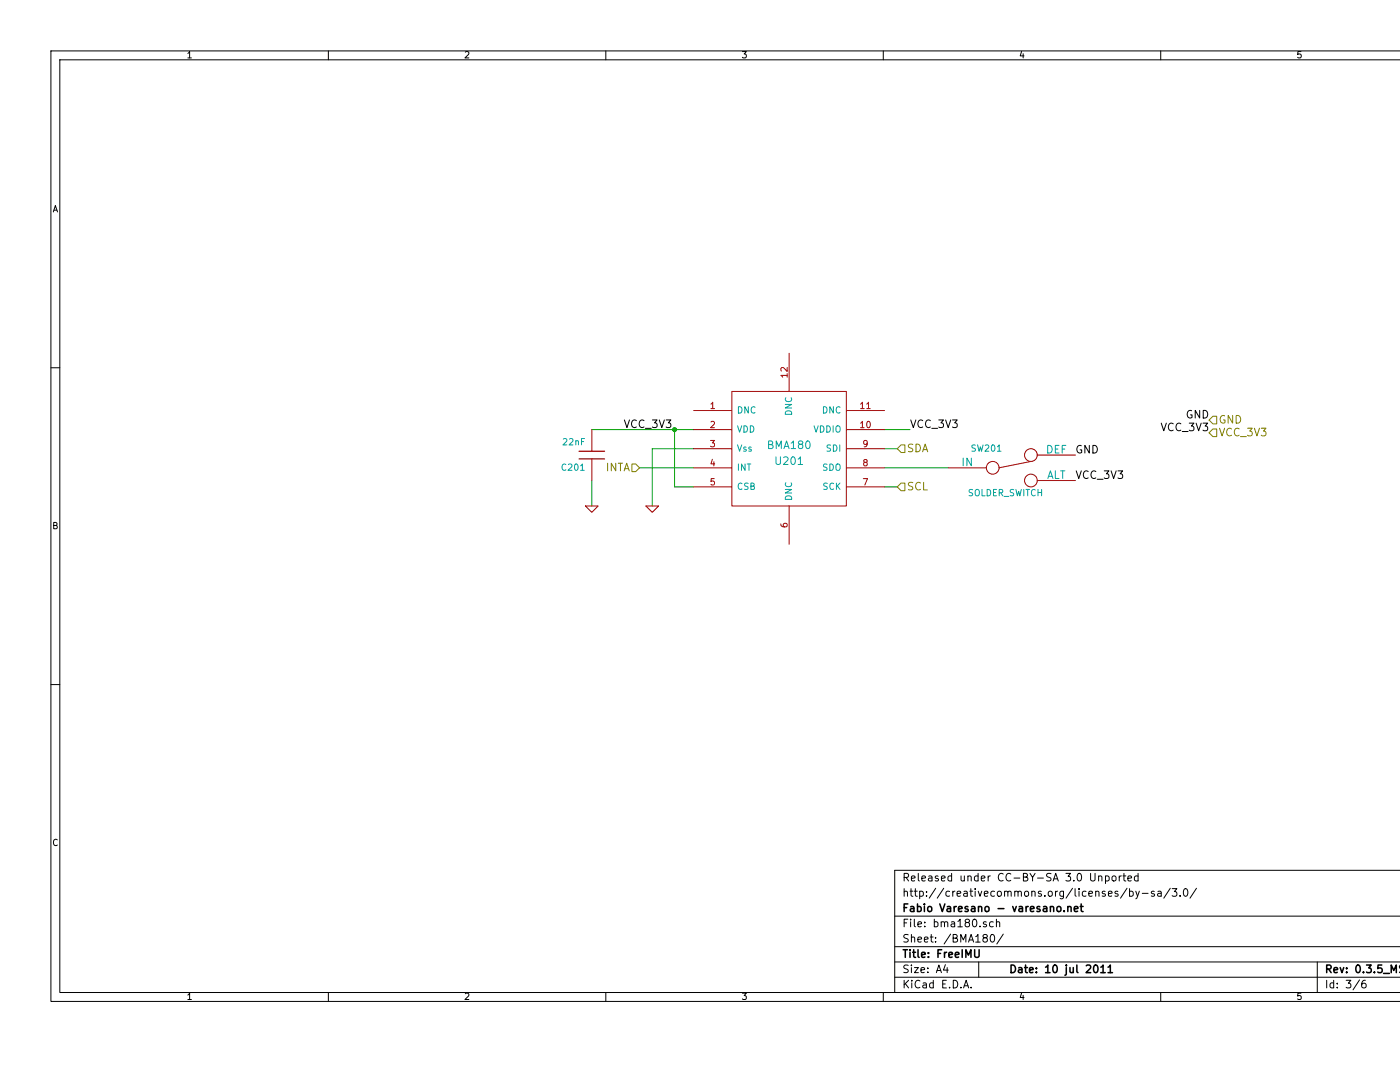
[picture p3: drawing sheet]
<svg xmlns="http://www.w3.org/2000/svg" width="279mm" height="216mm" viewBox="0 0 279 216" stroke-linecap="round" stroke-linejoin="round" font-family="sans-serif">
<g fill="none" stroke="#000" stroke-width=".2">
<path d="M37.5 10.7l.3-.4v1.3M37.5 11.6h.7M65.5 10.2v1.7M92.9 10.4l.4-.1 .3 .4-.8 .9h.8M120.9 10.2v1.7M148.2 10.3h.7l-.4 .5 .4 .1v.5l-.2 .2-.5-.2M176.3 10.2v1.7M203.9 10.2l-.3 1h.8M204.2 10.7v.9M231.6 10.2v1.7M259.6 10.3h-.6v.6l.2-.1 .4 .1v.5l-.1 .2-.5-.2M279.4 10.2h-269.2v189.6h269.2"/>
<path d="M279.4 11.9h-267.5v186.1h267.5M10.6 42.3l.4-1.3 .5 1.3M10.8 41.9h.6M10.2 73.4h1.7M214.8 94l.5 1.5 .5-1.5M215.8 89a.7 .7 0 0 0-.9 .7 .7 .7 0 0 0 1 .6v-.5h-.3M217.2 94.1a.72 .72 0 0 0-1 .5 .72 .72 0 0 0 .7 .9l.3-.1M217.4 88.9v1.5l-.9-1.5v1.5M218.1 88.9a.77 .77 0 0 1 .9 .7 .77 .77 0 0 1-.9 .8zM218.7 94.1a.72 .72 0 0 0-1 .5 .72 .72 0 0 0 .7 .9l.3-.1M219 95.6h1.1M220.4 94h.9l-.5 .5 .4 .2v.7l-.2 .1-.6-.1"/>
<path d="M221.7 94l.6 1.5 .5-1.5M223.1 94h1l-.6 .5 .5 .2v.7l-.3 .1-.6-.1M10.7 104.9l.6-.1v-.4l-.6-.2v1.3h.5l.2-.4-.2-.2M10.2 136.6h1.7M11.4 167.6a.5 .5 0 0 0-.6 0 .5 .5 0 0 0-.1 .6l.2 .5 .5-.1M180.4 178l.1-.1a.36 .36 0 0 1 .6 .2v.7M180.4 175.1l.8-.1 .1-.2v-.4l-.3-.1h-.6v1.5M180.4 177.3v1.5M180.8 175.1l.5 .7M181.6 177.8h.6M181.8 177.3v1.3l.4 .2M181.9 175.3l.7-.1-.1-.3-.4-.1-.2 .2 .1 .7h.5"/>
<path d="M182.5 177.8h.6M182.7 177.3v1.3l.4 .2M183.3 174.3v1.3l.2 .2M183.5 177.9l.5-.1 .3 .3-.1 .6-.2 .1h-.5M183.5 177.8v1.5M184 175.3l.7-.1-.1-.3-.4-.1-.2 .2v.7h.6M184.9 178.7v.1M184.9 177.9v.2M185.3 174.9h.6l.1 .9M186 175.2h-.5a.3 .3 0 0 0-.2 .3 .3 .3 0 0 0 .2 .3l.5-.1M186.7 177.2l-1.3 2M187.2 174.9l-.3-.1-.3 .2 .1 .2 .5 .2v.3h-.6"/>
<path d="M187.9 175.3l.7-.1-.1-.3-.4-.1-.2 .2 .1 .7h.5M188.3 177.2l-1.3 2M189.5 177.9l-.4-.1-.3 .3v.6l.3 .1h.4M189.9 174.9l-.4-.1-.3 .3 .1 .6 .2 .1 .4-.1M189.9 174.3v1.5M190.1 177.8v1M190.6 177.8l-.5 .3M191 178.3l.7-.1v-.3l-.5-.1-.2 .3 .1 .7h.6M191.8 174.8v.8a.39 .39 0 0 0 .7 .1M192.4 177.9h.6v.9M192.5 174.8v1M193 178.2l-.5 .1a.3 .3 0 0 0-.2 .2 .3 .3 0 0 0 .2 .3h.5"/>
<path d="M193.2 174.9a.36 .36 0 0 1 .6 .1v.8M193.2 174.8v1M193.5 177.8h.6M193.8 177.3v1.3l.3 .2M194.6 177.3v.2M194.6 177.8v1M195.2 174.9l-.4-.1-.3 .3v.6l.3 .1 .4-.1M195.2 174.3v1.5M195.2 177.8l.4 1 .3-1M195.8 175.3l.8-.1-.1-.3-.4-.1-.3 .2 .1 .7h.6M196.4 178.3l.8-.1-.1-.3-.4-.1-.3 .3 .1 .7h.6M197.2 174.8v1"/>
<path d="M197.6 174.8l-.4 .3M198.5 177.9l-.5-.1-.3 .3 .1 .6 .2 .1h.5M199.1 178l.2-.2 .5 .2v.7l-.3 .1-.4-.1zM200.2 174.4a.72 .72 0 0 0-1 .5 .72 .72 0 0 0 .7 .9l.3-.1M200.5 178l.1-.1a.36 .36 0 0 1 .5 .2v.7M200.5 177.8v1M201.1 178.1a.35 .35 0 0 1 .4-.3 .35 .35 0 0 1 .3 .3v.7M201.7 174.4a.72 .72 0 0 0-1 .5 .72 .72 0 0 0 .7 .9l.3-.1M202.4 175.2h1.1M202.5 178l.1-.1a.36 .36 0 0 1 .6 .2v.7M202.5 177.8v1M203.2 178.1a.35 .35 0 0 1 .3-.3 .35 .35 0 0 1 .3 .3v.7"/>
<path d="M204.2 175l.7-.1 .2-.2-.2-.4h-.7v1.5h.6l.3-.3a.41 .41 0 0 0-.4-.5M204.6 177.9l.4-.1 .3 .3v.5l-.3 .2h-.4l-.1-.2zM205.6 174.3l.5 .8 .5-.8M205.9 178l.1-.1a.36 .36 0 0 1 .6 .2v.7M205.9 177.8v1M206.1 175.1v.7M207.1 175.2h1.1M207.8 177.9l-.4-.1-.2 .3 .1 .2 .5 .1v.4h-.6M208.5 178.7v.1M209.3 178l.2-.2 .4 .2v.7l-.2 .1-.4-.1zM209.8 174.3a.62 .62 0 0 0-.9 .1v.5l.8 .3 .1 .3-.4 .3-.5-.1M210.2 175.8l.5-1.5 .5 1.5"/>
<path d="M210.3 175.4h.7M210.6 177.8v1M211.1 177.8l-.5 .3M212.2 177.8v1.3l-.2 .2h-.4M212.2 177.9l-.4-.1-.3 .3 .1 .6 .2 .1h.4M212.7 174.3h1l-.5 .6 .4 .1v.7l-.2 .1-.7-.1M214 177.2l-1.2 2M214.3 175.7v.1M214.6 177.3v1.3l.2 .2M215.2 174.3h.1a.81 .81 0 0 1 .6 .7 .81 .81 0 0 1-.6 .8 .98 .98 0 0 1-.1-1.5zM215.3 177.3v.2M215.3 177.8v1"/>
<path d="M216.7 177.9l-.4-.1-.3 .3 .1 .6 .2 .1h.4M217.3 178.3l.7-.1v-.3l-.5-.1-.2 .3 .1 .7h.6M217.7 174.3v1.2l.3 .3h.2l.3-.3v-1.2M218.7 178v-.1a.36 .36 0 0 1 .6 .2v.7M218.7 177.8v1M219.3 174.9a.36 .36 0 0 1 .6 .1v.8M219.3 174.8v1M220.5 177.9l-.3-.1-.2 .3v.2l.5 .1v.4h-.5M220.6 174.9l.5-.1 .3 .3-.1 .6-.2 .1-.5-.1M220.6 174.8v1.5M221.2 178.3l.7-.1v-.3l-.5-.1-.2 .3 .1 .7h.6M222 174.9l.2-.1 .5 .1v.8l-.3 .1-.4-.1z"/>
<path d="M223.1 177.9l-.4-.1-.2 .3 .1 .2 .5 .1v.4h-.6M223.4 174.8v1M223.8 174.8l-.4 .3M224.1 174.8h.6M224.3 174.3v1.3l.4 .2M224.9 177.2l-1.3 2M225.1 175.3l.7-.1v-.3l-.5-.1-.2 .2 .1 .7h.6M225.4 177.9l.5-.1 .3 .3-.1 .6-.2 .1h-.5M225.4 177.3v1.5M226.7 177.8l.3 1M227.1 174.9l-.4-.1-.3 .3 .1 .6 .2 .1 .4-.1M227.1 174.3v1.5"/>
<path d="M227.4 177.8l-.5 1.4-.2 .1M228 178.3h1.1M230.4 177.9l-.4-.1-.2 .3v.2l.6 .1v.4h-.6M231.1 177.9h.6v.9M231.7 178.2l-.5 .1a.3 .3 0 0 0-.2 .2 .3 .3 0 0 0 .2 .3h.5M233.6 177.2l-1.3 2M233.9 177.3h1l-.5 .6 .4 .2v.6l-.2 .1-.7-.1M235.5 178.7v.1M236.3 177.5l.3-.2a.81 .81 0 0 1 .5 .8 .81 .81 0 0 1-.5 .7l-.3-.1-.1-.4zM238.8 177.2l-1.3 2M279.4 173.7h-100.8v24.3M37.5 198.6l.3-.4v1.2"/>
<path d="M37.5 199.4h.7M65.5 198v1.8M92.9 198.3l.4-.1 .3 .4-.8 .8h.8M120.9 198v1.8M148.2 198.2h.7l-.4 .5 .4 .1v.5l-.2 .1-.5-.1M176.3 198v1.8M178.6 182.8h100.8M178.6 188.9h100.8M178.6 195h100.8M178.6 191.9h100.8M180.4 195.6v1.5M180.4 184.2h.5"/>
<path d="M180.7 196.3l.6 .8M181.2 183.4h-.8v1.5M181.3 192.6a.62 .62 0 0 0-.9 .1v.4l.8 .4 .1 .3-.4 .3-.5-.1M181.3 186.5a.62 .62 0 0 0-.9 .1v.4l.8 .4 .1 .3-.4 .3-.5-.1M181.3 195.6l-.9 .9M181.7 183.4v.2M181.7 183.9v1M181.9 192.6v.1M181.9 187.1l.1-.1a.36 .36 0 0 1 .5 .2v.8M181.9 186.5v1.5M181.9 193.1v1M182 195.6v.2"/>
<path d="M182 196.1v1M182.5 183.4v1.3l.2 .2M182.5 193.1h.8l-.8 1h.8M183.2 184.4l.7-.1-.1-.3-.4-.1-.2 .3 .1 .7h.5M183.2 187.5l.7-.1-.1-.4h-.4l-.2 .2 .1 .7h.5M183.6 195.8a.72 .72 0 0 0-1 .5 .72 .72 0 0 0 .7 .8l.3-.1M183.8 193.6l.7-.2v-.3h-.5l-.2 .2 .1 .7h.6M184.2 196.2h.6l.1 .9M184.5 187.5l.7-.1-.1-.4h-.4l-.2 .2 .1 .7h.5M184.6 184.8v.1M184.6 184v.2M184.9 196.5h-.5a.3 .3 0 0 0-.3 .3 .3 .3 0 0 0 .3 .3h.5"/>
<path d="M185.2 194v.1M185.2 193.1v.2M185.6 187h.6M185.9 186.5v1.3l.3 .2M186.3 196.2l-.5-.1-.3 .3 .1 .6 .2 .1h.5M186.3 195.6v1.5M186.5 184l.4-.1 .3 .3-.1 .6-.2 .1h-.4M186.5 183.4v1.5M186.7 187.9v.1M186.7 187v.2M186.9 194.1l.5-1.5 .5 1.5M187 193.6h.7"/>
<path d="M187.8 184.1l.1-.1a.36 .36 0 0 1 .6 .2v.7M187.8 183.9v1M188.1 196.3h.5M188.5 184.2a.35 .35 0 0 1 .3-.3 .35 .35 0 0 1 .4 .3v.7M188.7 192.5l-.4 1.1h1M188.9 195.6h-.8v1.5h.8M189 193.1v1M189.5 197v.1M189.7 186.4l-1.3 2M189.9 184h.5l.1 .9M190.2 187.2l.7-.1 .1-.2-.1-.4h-.7v1.5h.6l.3-.3a.41 .41 0 0 0-.4-.5M190.2 195.6a.77 .77 0 0 1 .9 .8 .77 .77 0 0 1-.9 .7z"/>
<path d="M190.5 184.3l-.5 .1a.3 .3 0 0 0-.2 .2 .3 .3 0 0 0 .2 .3h.5M191.2 183.8l.4-.4v1.5M191.2 184.9h.8M191.7 188v-1.5l.6 1.1 .5-1.1v1.5M191.8 197v.1M192.3 197.1l.5-1.5 .5 1.5M192.4 196.7h.8M192.9 184.1l-.3-.3 .1-.2 .2-.2 .4 .1 .2 .2-.1 .2-.6 .3-.2 .2 .1 .4 .2 .1h.3l.3-.2v-.3l-.3-.3M193.3 188l.5-1.5 .5 1.5M193.4 187.6h.8M193.8 197v.1M194.3 183.5l.1-.1a.81 .81 0 0 1 .6 .8 .81 .81 0 0 1-.6 .7 .98 .98 0 0 1-.1-1.4z"/>
<path d="M194.7 186.9l.5-.4v1.5M194.7 188h.9M195.3 191.9v3.1M195.6 184.8v.1M196.5 187.1l-.3-.3v-.2l.3-.1h.4l.2 .3-.1 .2-.7 .2-.1 .2v.5l.3 .1h.2l.4-.3v-.3l-.4-.3M196.8 184l-.3-.1-.3 .3 .1 .2 .5 .1v.4h-.6M197.8 186.6l.2-.1a.81 .81 0 0 1 .5 .7 .81 .81 0 0 1-.5 .8l-.2-.1-.2-.5zM198.2 184l-.4-.1-.3 .3 .1 .6 .2 .1h.4M198.9 184.1v-.1a.36 .36 0 0 1 .6 .2v.7M198.9 183.4v1.5M200.2 186.4l-1.3 2M203.9 198.1l-.3 .9h.8"/>
<path d="M204.2 198.6v.8M231.6 198v1.8M259.6 198.2h-.6v.6l.2-.1 .4 .1v.5l-.1 .1-.5-.1M262.9 191.9v6.1M264.8 195.6v1.5M266.2 196.2l-.5-.1-.3 .3 .1 .6 .2 .1h.5M266.2 195.6v1.5M266.9 197v.1M266.9 196.2v.1M268.7 195.6h.9l-.5 .6 .4 .1v.7l-.2 .1-.6-.1M271.3 195.5l-1.3 2M272.5 195.6a.62 .62 0 0 0-.7 .7v.7l.3 .1 .5-.1v-.5l-.1-.2-.4-.1-.3 .3"/>
</g>
<g fill="none" stroke="#000" stroke-width=".3">
<path d="M180.2 189.5h.9M180.4 181.1h.5M180.7 189.5v1.5M181.2 180.4h-.8v1.5M181.6 189.5v.2M181.6 190v1M181.7 180.9h.6l.1 1M182.1 190h.6M182.3 189.5v1.3l.4 .2M182.4 181.3h-.5a.3 .3 0 0 0-.2 .3 .3 .3 0 0 0 .2 .3l.5-.1M183.1 180.9h.4l.3 .3v.6l-.3 .1-.4-.1M183.1 180.4v1.5"/>
<path d="M183.2 189.5v1.3l.2 .2M183.9 190.5l.8-.1-.1-.3-.4-.1-.3 .2 .1 .8h.6M184.5 180.4v.1M184.5 180.9v1M185.3 190.9v.1M185.3 190.1v.1M185.3 180.9h.3l.4 .3v.4l-.4 .3-.3-.1-.2-.2zM187.2 190.2h.5M187.6 180.4l.5 1.5 .5-1.5M187.9 189.5h-.7v1.5M188.5 190v1M188.9 190l-.4 .3"/>
<path d="M189.1 180.9h.5l.1 1M189.4 190.5l.7-.1-.1-.3-.4-.1-.2 .2v.8h.6M189.7 181.3h-.5a.3 .3 0 0 0-.2 .3 .3 .3 0 0 0 .2 .3l.5-.1M190.4 180.9v1M190.7 190.5l.7-.1-.1-.3-.4-.1-.2 .2v.8h.6M190.9 180.9l-.5 .3M191.3 181.4l.7-.1-.1-.4h-.4l-.2 .2 .1 .7h.5M192 189.5v1.5M192.8 191v-1.5l.5 1.1 .5-1.1v1.5M193.2 180.9h-.4l-.2 .2 .1 .2 .5 .2v.3h-.6M193.9 180.9h.6l.1 1M194.5 189.5v1.3l.3 .2h.3l.3-.2v-1.3"/>
<path d="M194.6 181.3h-.5a.3 .3 0 0 0-.3 .3 .3 .3 0 0 0 .3 .3l.5-.1M195.3 181l.1-.1a.36 .36 0 0 1 .5 .2v.8M195.3 180.9v1M196.7 180.9h.4l.3 .3v.4l-.3 .3-.4-.1-.1-.2zM199.2 181.3h1.2M201.8 192.6a.77 .77 0 0 1 .9 .7 .77 .77 0 0 1-.9 .8zM202.1 180.9l.4 1 .3-1M203.3 193.1h.6l.1 1M203.4 180.9h.6l.1 1M204 193.4l-.5 .1a.3 .3 0 0 0-.3 .3 .3 .3 0 0 0 .3 .3l.5-.1M204.1 181.3h-.5a.3 .3 0 0 0-.3 .3 .3 .3 0 0 0 .3 .3l.5-.1M204.5 193.1h.6"/>
<path d="M204.7 192.6v1.3l.4 .2M204.8 180.9v1M205.2 180.9l-.4 .3M205.5 193.6l.7-.2-.1-.3h-.4l-.2 .2v.7h.6M205.6 181.4l.8-.1-.1-.4h-.4l-.3 .2 .1 .7h.6M206.8 194v.1M206.8 193.1v.2M207.5 180.9h-.3l-.3 .2 .1 .2 .5 .2v.3h-.6M208.3 180.9h.5l.1 1M208.7 193l.4-.4v1.5M208.7 194.1h.9M208.9 181.3h-.5a.3 .3 0 0 0-.2 .3 .3 .3 0 0 0 .2 .3l.5-.1"/>
<path d="M209.6 181l.1-.1a.36 .36 0 0 1 .6 .2v.8M209.6 180.9v1M210.3 192.6h.2a.81 .81 0 0 1 .5 .7 .81 .81 0 0 1-.5 .8 .98 .98 0 0 1-.2-1.5zM211 181l.2-.1 .5 .1v.8l-.3 .1-.4-.1zM212.4 181.8v.1M212.8 193.1v1.3l-.3 .2M212.8 192.6v.1M213.1 181l.1-.1a.36 .36 0 0 1 .6 .2v.8M213.1 180.9v1M213.5 193.1v.8a.39 .39 0 0 0 .7 .1M214.2 193.1v1M214.4 181.4l.7-.1v-.4h-.5l-.2 .2 .1 .7h.6"/>
<path d="M214.9 192.6v1.3l.2 .2M215.6 180.9h.6M215.8 180.4v1.3l.4 .2M216.8 192.7l.6-.1 .3 .4-1 1.1h1M218.4 192.7l.2-.1a.81 .81 0 0 1 .5 .7 .81 .81 0 0 1-.5 .8l-.2-.1-.2-.5zM219.7 193l.4-.4v1.5M219.7 194.1h.9M221.1 193l.5-.4v1.5M221.1 194.1h.9M264.8 193.4l.7-.1 .2-.2-.1-.4-.2-.1h-.6v1.5M265.2 193.4l.5 .7M266.2 193.6l.8-.2-.1-.3h-.5l-.2 .2 .1 .7h.6"/>
<path d="M267.5 193.1l.3 1 .4-1M268.8 194v.1M268.8 193.1v.2M270.8 192.6h.2a.81 .81 0 0 1 .5 .7 .81 .81 0 0 1-.5 .8 .98 .98 0 0 1-.2-1.5zM272.1 194v.1M272.7 192.6h1l-.5 .5 .4 .2v.7l-.2 .1-.7-.1M274.3 194v.1M275.8 192.6h-.8v.7l.2-.2 .5 .1 .1 .2v.6l-.3 .1-.5-.1M276.1 194.2h1.2M277.6 194.1v-1.5l.6 1 .5-1v1.5M279.3 194h.1M279.4 192.7l-.1 .2 .1 .3"/>
</g>
<circle cx="134.6" cy="85.7" r=".41" fill="#00a000"/>
<g fill="none" stroke="#00a000" stroke-width=".2">
<path d="M118.1 95.9v5.1M118.1 85.7h20.3M127.6 93.3h10.8M134.6 85.7v11.5h3.8M138.4 89.5h-8.2v11.5M176.5 97.2h2.6M176.5 89.5h2.6M176.5 85.7h5.1M176.5 93.3h12.7"/>
<circle cx="134.6" cy="85.7" r=".41"/>
</g>
<g fill="none" stroke="#a00000" stroke-width=".2">
<path d="M146.1 78.1h22.8v22.9h-22.8zM157.1 74.9h-1.3l.4 .4M157.1 73.3v.8l-.9-.8-.4 .3 .2 .4M157.1 74.5v.8M157.5 70.5v7.6M118.1 85.7v4.3M118.1 91.6v4.3M138.4 93.3h7.7M138.4 81.9h7.7M138.4 85.7h7.7M138.4 89.5h7.7M138.4 97.2h7.7"/>
<path d="M141.8 87.9h.8l-.4 .5 .3 .1v.5l-.1 .2-.6-.2M141.9 80.6l.3-.3v1.2M141.9 84.2l.5-.1 .2 .4-.8 .8h.8M141.9 81.5h.7M142.2 91.6l-.3 1h.7M142.5 92.1v.9M142.5 95.5h-.6v.6l.2-.1 .4 .1v.5l-.1 .2-.5-.2M168.9 93.3h7.6M168.9 81.9h7.6M168.9 85.7h7.6M168.9 89.5h7.6M168.9 97.2h7.6"/>
<path d="M171.8 84.5l.3-.4v1.2M171.8 80.6l.3-.3v1.2M171.8 81.5h.7M171.8 85.3h.7M172.3 95.5h.8l-.5 1.3M172.6 92.3l-.2-.2v-.3l.4-.1 .2 .1v.3l-.5 .2-.1 .2v.2l.2 .3h.2l.3-.3-.1-.3-.2-.1M173 80.6l.3-.3v1.2M173 81.5h.7M173.1 88.4l-.3 .3-.3-.1-.1-.6 .4-.1 .3 .2-.1 .7-.2 .3-.3 .1M173.1 84.2l.2-.1a.67 .67 0 0 1 .4 .6 .67 .67 0 0 1-.4 .6l-.3-.4zM189.2 93.3h7.7M205.7 92.1l-6.3 1.2"/>
<path d="M207 90.8h7.6M207 95.9h7.6M116.8 101h2.6l-1.3 1.2zM128.9 101h2.5l-1.2 1.2zM155.8 104.5l.1 .4a.87 .87 0 0 0 1.2 0l-.1-.4h-.6l-.1 .4 .3 .2M157.5 101v7.6"/>
<circle cx="198.1" cy="93.3" r="1.27"/>
<circle cx="205.7" cy="95.9" r="1.27"/>
<circle cx="205.7" cy="90.8" r="1.27"/>
</g>
<g fill="none" stroke="#00a0a0" stroke-width=".2">
<path d="M156.8 79.4a.5 .5 0 0 0 .1 .6 .5 .5 0 0 0 .6 .1l.4-.2v-.5M112.4 87.6l.5-.1 .2 .4-.8 .9h.8M112.9 92.7a.5 .5 0 0 0-.6 0 .5 .5 0 0 0-.1 .6l.2 .5 .5-.1M113.4 92.7l.5-.1 .2 .4-.7 .9h.7M113.6 87.6l.5-.1 .3 .4-.8 .9h.8M114.8 92.7l.1-.1a.67 .67 0 0 1 .5 .6 .67 .67 0 0 1-.5 .7l-.2-.5zM114.9 88.1l.5-.1v.8M114.9 87.9v.9M115.9 93l.3-.4v1.3M115.9 93.9h.7M116.1 88.1h.4M116.7 87.5h-.6v1.3"/>
<path d="M147.2 85l.4 1.2 .4-1.2M147.2 88.8l.4 1.2 .4-1.2M147.4 81.2a.64 .64 0 0 1 .7 .6 .64 .64 0 0 1-.7 .6zM147.4 92.6v1.3M148.1 96.5a.5 .5 0 0 0-.6 0 .5 .5 0 0 0-.2 .6l.2 .5 .6-.1M148.5 85a.64 .64 0 0 1 .7 .6 .64 .64 0 0 1-.7 .6zM148.7 92.6v1.3l-.7-1.3v1.3M148.9 89.3l-.3-.1-.2 .2 .1 .2 .4 .1v.3h-.5M149.1 92.6h.7M149.3 96.5l-.5-.1-.2 .1 .1 .5 .6 .2v.2l-.2 .3-.5-.1M149.4 81.2v1.2l-.8-1.2v1.2M149.5 92.6v1.3"/>
<path d="M149.7 85a.64 .64 0 0 1 .7 .6 .64 .64 0 0 1-.7 .6zM149.9 97h.5l.1-.5-.6-.1v1.3h.4l.3-.4-.3-.3M149.9 89.3l-.3-.1-.2 .2 .1 .2 .4 .1v.3h-.5M150.7 81.3a.5 .5 0 0 0-.6 0 .5 .5 0 0 0-.2 .6l.2 .5 .6-.1M153.4 88.7h.5l.2-.1 .1-.3-.1-.2-.7-.1v1.5h.6l.3-.3a.41 .41 0 0 0-.4-.5M154.9 91.2v1.2l.3 .3h.2l.4-.3v-1.2M154.9 89.5v-1.5l.5 1.1 .5-1.1v1.5M156.4 91.3l.6-.1 .3 .4-1 1.1h1M156.5 89.5l.5-1.5 .5 1.5M156.6 89.1h.7M156.7 97.7h1.3l-1.3 .7h1.3M156.7 80.7h1.3l-1.3 .7h1.3"/>
<path d="M156.8 96.3a.5 .5 0 0 0 .1 .7 .5 .5 0 0 0 .6 .1l.4-.2v-.6M156.9 99a.67 .67 0 0 1 .8 0 .67 .67 0 0 1 .3 .6h-1.3zM156.9 82.1a.67 .67 0 0 1 .8-.1 .67 .67 0 0 1 .3 .7h-1.3zM157.9 88.4l.4-.4v1.5M157.9 89.5h.9M158 91.3l.2-.1a.81 .81 0 0 1 .5 .7 .81 .81 0 0 1-.5 .8l-.2-.1-.2-.5zM159.3 91.6l.4-.4v1.5M159.3 92.7h.9M159.6 88.6l-.3-.2 .1-.3 .2-.1 .5 .1 .1 .2-.1 .2-.6 .2-.2 .2 .1 .5 .2 .1h.3l.3-.3v-.3l-.3-.3M160.9 88.1l.3-.1a.81 .81 0 0 1 .5 .7 .81 .81 0 0 1-.5 .8l-.3-.1-.1-.5zM162.5 85l.4 1.2 .4-1.2M163.7 85a.64 .64 0 0 1 .7 .6 .64 .64 0 0 1-.7 .6z"/>
<path d="M164.3 81.2a.64 .64 0 0 1 .8 .6 .64 .64 0 0 1-.8 .6zM165 85a.64 .64 0 0 1 .7 .6 .64 .64 0 0 1-.7 .6zM165 92.7l-.4-.1-.2 .1v.4l.6 .3v.2l-.2 .3-.5-.1M165.1 96.5l-.5-.1-.2 .1 .1 .5 .5 .2 .1 .2-.2 .3-.5-.1M165.6 92.6a.64 .64 0 0 1 .7 .6 .64 .64 0 0 1-.7 .7zM165.8 88.8h-.5l-.2 .1 .1 .4 .5 .3 .1 .2-.3 .2h-.5M166.3 85v1.2M166.3 88.8a.64 .64 0 0 1 .7 .6 .64 .64 0 0 1-.7 .6zM166.3 81.2v1.2l-.7-1.2v1.2M166.4 96.5a.5 .5 0 0 0-.7 0 .5 .5 0 0 0-.1 .6l.2 .5 .6-.1M166.9 92.8l.2-.2a.45 .45 0 0 1 .6 .4l-.1 .7-.5 .2-.3-.5zM166.9 85.1l.2-.1a.45 .45 0 0 1 .6 .4l-.1 .7-.5 .1-.3-.4z"/>
<path d="M166.9 96.4v1.3M167.1 97l.5 .7M167.6 88.8v1.2M167.6 81.3a.5 .5 0 0 0-.6 0 .5 .5 0 0 0-.1 .6l.2 .5 .5-.1M167.6 96.4l-.7 .7M192.2 91.4v1.5M193.9 91.4v1.5l-.9-1.5v1.5M194.1 97.7h-.5l-.2 .1 .1 .4 .6 .3v.2l-.2 .2h-.5M194.7 88.8h-.5l-.2 .1 .1 .4 .5 .3 .1 .2-.3 .2h-.4M194.7 97.8l.2-.1a.45 .45 0 0 1 .6 .4l-.1 .7-.5 .1-.3-.4zM195.1 88.8l.3 1.2 .3-.8 .2 .8 .3-1.2M196 97.7v1.2h.6"/>
<path d="M196.6 88.9l.5-.1 .2 .4-.8 .8h.8M197 97.7a.64 .64 0 0 1 .7 .6 .64 .64 0 0 1-.7 .6zM197.9 88.9l.2-.1a.67 .67 0 0 1 .5 .6 .67 .67 0 0 1-.5 .6l-.3-.4zM198.3 98.3h.4M198.9 97.7h-.6v1.2h.6M199.1 89.2l.3-.4v1.2M199.1 90h.7M199.4 98.3h.6l.1-.5-.7-.1v1.2M199.7 98.3l.4 .6M200.4 99.1h.9M202.3 97.7h-.5l-.1 .1v.4l.6 .3v.2l-.2 .2h-.5M202.7 97.7l.3 1.2 .3-.9 .2 .9 .3-1.2"/>
<path d="M204.3 97.7v1.2M204.7 97.7h.8M205.1 97.7v1.2M206.6 97.8a.5 .5 0 0 0-.6 0 .5 .5 0 0 0-.2 .6l.3 .5 .5-.1M207.2 98.3h.7M207.2 97.7v1.2M207.9 97.7v1.2M209.1 88.9a.77 .77 0 0 1 .9 .7 .77 .77 0 0 1-.9 .8zM209.1 95.5l.5-1.5 .5 1.5M209.2 95h.8M210.6 94v1.5h.8M210.6 89.6h.5"/>
<path d="M211.4 88.9h-.8v1.5h.8M211.7 94h.8M212 89.6h.5M212.1 94v1.5M212.7 88.9h-.7v1.5"/>
</g>
<g fill="none" stroke="#000" stroke-width=".2">
<path d="M124.6 83.8l.5 1.5 .5-1.5M127 83.9a.72 .72 0 0 0-1 .5 .72 .72 0 0 0 .7 .9l.3-.1M128.5 83.9a.72 .72 0 0 0-1 .5 .72 .72 0 0 0 .7 .9l.3-.1M128.8 85.5h1.2M130.2 83.8h.9l-.5 .6 .5 .1v.7l-.3 .1-.6-.1M131.6 83.8l.5 1.5 .5-1.5M132.9 83.8h1l-.5 .6 .4 .1v.7l-.2 .1-.7-.1M181.8 83.8l.5 1.5 .5-1.5M184.2 83.9a.72 .72 0 0 0-1.1 .5 .72 .72 0 0 0 .7 .9l.4-.1M185.7 83.9a.72 .72 0 0 0-1 .5 .72 .72 0 0 0 .7 .9l.3-.1M186 85.5h1.1M187.4 83.8h.9l-.5 .6 .4 .1v.7l-.2 .1-.6-.1"/>
<path d="M188.7 83.8l.5 1.5 .5-1.5M190.1 83.8h.9l-.5 .6 .5 .1v.7l-.3 .1-.6-.1M231.7 84.4l.6 1.6 .5-1.6M234.1 84.6a.72 .72 0 0 0-1 .5 .72 .72 0 0 0 .7 .9l.3-.2M235.7 84.6a.72 .72 0 0 0-1 .5 .72 .72 0 0 0 .7 .9l.3-.2M235.9 86.1h1.2M237.3 84.4h1l-.5 .6 .4 .2v.6l-.2 .2-.7-.2M237.8 82a.7 .7 0 0 0-.9 .7 .7 .7 0 0 0 1 .6v-.5h-.3M238.7 84.4l.5 1.6 .5-1.6M239.4 81.9v1.5l-.9-1.5v1.5M240.1 84.4h.9l-.5 .6 .4 .2v.6l-.2 .2-.6-.2M240.1 81.9a.77 .77 0 0 1 .9 .8 .77 .77 0 0 1-.9 .7z"/>
</g>
<g fill="none" stroke="#808000" stroke-width=".2">
<path d="M121.3 92.4v1.6M122.9 92.4v1.6l-.9-1.6v1.6M123.4 92.4h.9M123.8 92.4v1.6M124.6 94l.5-1.6 .5 1.6M124.7 93.5h.7M126.1 92.6h.8l.7 .7-.7 .8h-.8zM179.1 89.5l.7-.7h.8v1.5h-.8zM179.8 96.4h.8v1.5h-.8l-.7-.7zM182.2 96.3a.62 .62 0 0 0-.8 .1v.4l.7 .4 .1 .3-.3 .3-.6-.1M182.2 88.7a.62 .62 0 0 0-.8 .1v.4l.7 .4 .1 .3-.3 .2h-.6M182.8 88.6a.77 .77 0 0 1 .9 .8 .77 .77 0 0 1-.9 .7z"/>
<path d="M183.7 96.4a.72 .72 0 0 0-1 .5 .72 .72 0 0 0 .7 .9l.3-.2M184.1 90.1l.5-1.5 .5 1.5M184.3 89.7h.7M184.3 96.2v1.6h.8M242.1 85.6h.7v1.5h-.7l-.8-.7zM242.1 83.1h.7v1.5h-.7l-.8-.8zM243.4 85.4l.5 1.6 .5-1.6M244.4 83a.7 .7 0 0 0-.9 .7 .7 .7 0 0 0 1 .6v-.5h-.3M245.8 85.6a.72 .72 0 0 0-1 .5 .72 .72 0 0 0 .7 .9l.3-.2M246 82.9v1.5l-.9-1.5v1.5M246.7 82.9a.77 .77 0 0 1 .9 .8 .77 .77 0 0 1-.9 .7zM247.3 85.6a.72 .72 0 0 0-1 .5 .72 .72 0 0 0 .7 .9l.3-.2"/>
<path d="M247.6 87.1h1.1M249 85.4h.9l-.5 .6 .4 .2v.6l-.2 .2-.6-.2M250.3 85.4l.6 1.6 .5-1.6M251.7 85.4h1l-.6 .6 .5 .2v.6l-.3 .2-.6-.2"/>
</g>
<path d="M115.6 90h5.1M115.6 91.6h5.1" fill="none" stroke="#a00000" stroke-width=".25"/>
</svg>
